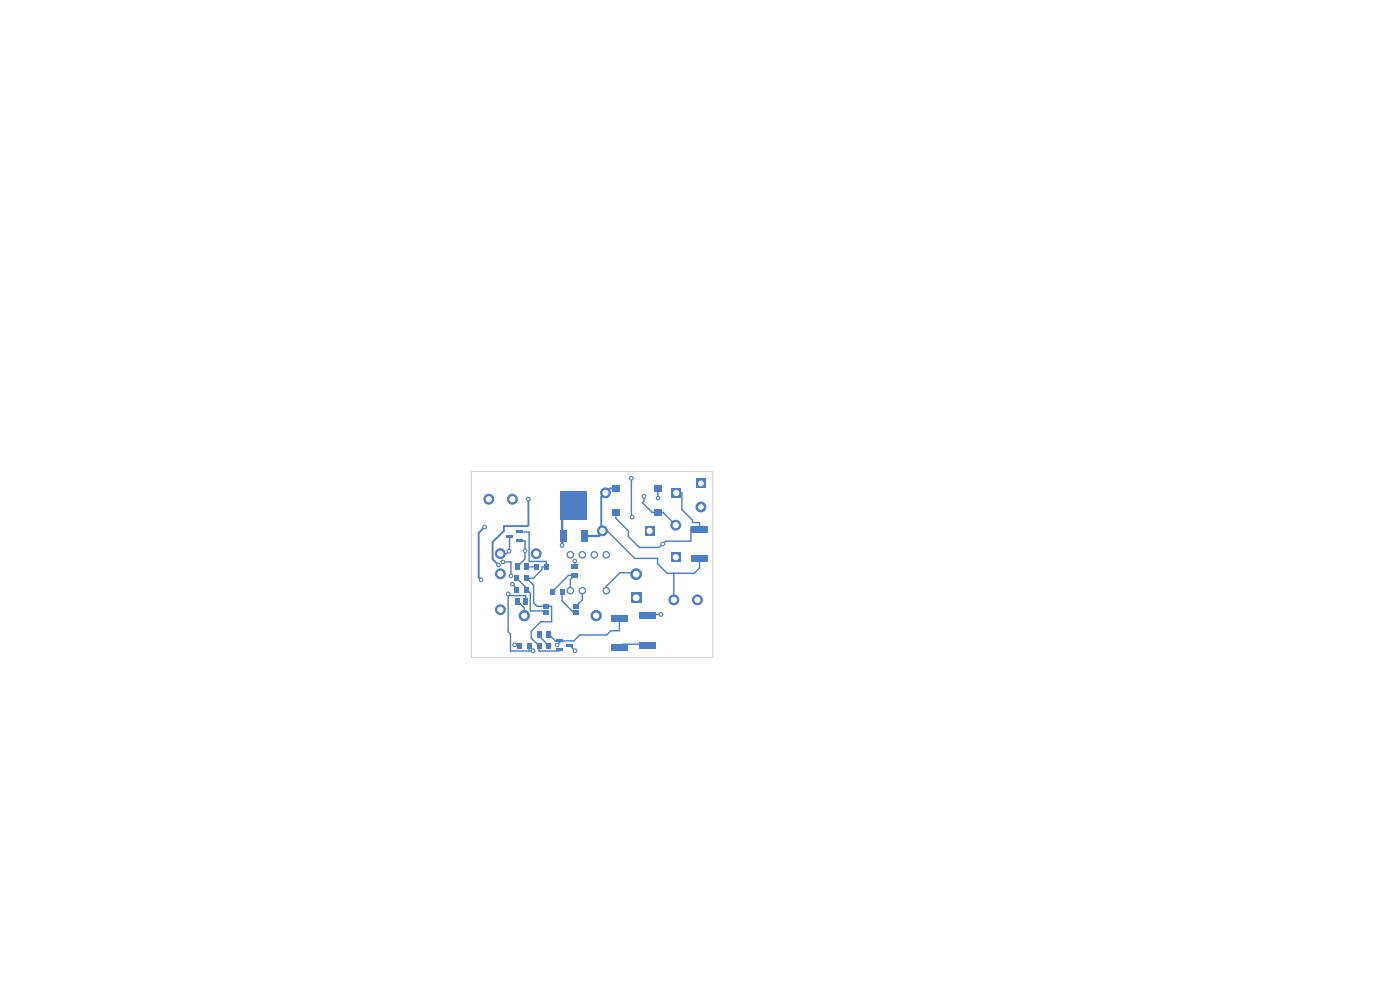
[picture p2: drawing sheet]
<svg xmlns="http://www.w3.org/2000/svg" width="297mm" height="210mm" viewBox="0 0 297 210" stroke-linecap="round" stroke-linejoin="round" font-family="sans-serif">
<path d="M147.6 101.5h2.1v2.1h-2.1z" fill="#4d7fc4"/>
<circle cx="148.7" cy="107.5" r="1.05" fill="#4d7fc4" stroke="#4d7fc4" stroke-width=".21"/>
<path d="M142.4 103.5h2.1v2.1h-2.1z" fill="#4d7fc4"/>
<g fill="#4d7fc4" stroke="#4d7fc4" stroke-width=".21">
<circle cx="128.5" cy="104.5" r="1.05"/>
<circle cx="121" cy="125.3" r=".7"/>
<circle cx="123.5" cy="125.3" r=".7"/>
<circle cx="128.6" cy="125.3" r=".7"/>
<circle cx="128.6" cy="117.7" r=".7"/>
<circle cx="126.1" cy="117.7" r=".7"/>
<circle cx="123.5" cy="117.7" r=".7"/>
<circle cx="121" cy="117.7" r=".7"/>
<circle cx="147.9" cy="127.2" r="1.05"/>
<circle cx="142.9" cy="127.2" r="1.05"/>
<circle cx="103.7" cy="105.9" r="1.05"/>
<circle cx="108.7" cy="105.9" r="1.05"/>
</g>
<path d="M136.7 111.6h2.2v2.1h-2.2z" fill="#4d7fc4"/>
<g fill="#4d7fc4" stroke="#4d7fc4" stroke-width=".21">
<circle cx="127.8" cy="112.6" r="1.05"/>
<circle cx="126.5" cy="130.6" r="1.1"/>
<circle cx="111.2" cy="130.6" r="1.1"/>
</g>
<path d="M142.3 117.2h2.1v2.1h-2.1z" fill="#4d7fc4"/>
<circle cx="143.3" cy="111.4" r="1.05" fill="#4d7fc4" stroke="#4d7fc4" stroke-width=".21"/>
<path d="M133.8 125.7h2.3v2.3h-2.3z" fill="#4d7fc4"/>
<circle cx="135" cy="121.8" r="1.15" fill="#4d7fc4" stroke="#4d7fc4" stroke-width=".21"/>
<g fill="#4d7fc4">
<path d="M113.9 136.4h.9v1.2h-.9z"/>
<path d="M116 136.4h.9v1.2h-.9z"/>
<path d="M129.9 108.1h1.5v1.3h-1.5z"/>
<path d="M129.9 103h1.5v1.3h-1.5z"/>
<path d="M138.8 103h1.5v1.3h-1.5z"/>
<path d="M138.8 108.1h1.5v1.3h-1.5z"/>
<path d="M109.1 124.5h1v1.2h-1z"/>
<path d="M111.2 124.5h.9v1.2h-.9z"/>
<path d="M118.1 137.6h1.3v.6h-1.3z"/>
<path d="M118.1 135.7h1.3v.6h-1.3z"/>
<path d="M120.2 136.6h1.3v.6h-1.3z"/>
<path d="M135.5 130h3.5v1.3h-3.5z"/>
<path d="M135.5 136.3h3.5v1.3h-3.5z"/>
<path d="M146.6 111.6h3.5v1.4h-3.5z"/>
<path d="M146.6 117.8h3.5v1.4h-3.5z"/>
<path d="M115.5 119.7h.8v1.2h-.8z"/>
<path d="M113.3 119.7h1v1.2h-1z"/>
<path d="M109.7 136.4h.9v1.2h-.9z"/>
<path d="M111.8 136.4h.9v1.2h-.9z"/>
<path d="M115.3 129.4h1.3v.9h-1.3z"/>
<path d="M115.3 128.2h1.3v.9h-1.3z"/>
<path d="M121.6 128.2h1.2v.9h-1.2z"/>
<path d="M121.6 129.4h1.2v.9h-1.2z"/>
<path d="M116.7 124.9h.9v1.2h-.9z"/>
<path d="M118.8 124.9h.9v1.2h-.9z"/>
<path d="M121.3 121.6h1.3v.9h-1.3z"/>
<path d="M121.3 119.8h1.3v.9h-1.3z"/>
<path d="M123.4 112.5h1.3v2.4h-1.3z"/>
<path d="M118.9 104.2h5.6v6h-5.6z"/>
<path d="M118.8 112.5h1.3v2.4h-1.3z"/>
<path d="M109.3 126.9h.9v1.3h-.9z"/>
<path d="M111.1 126.9h.9v1.3h-.9z"/>
<path d="M109.1 122.1h1v1.2h-1z"/>
<path d="M111.2 122.1h.9v1.2h-.9z"/>
</g>
<g fill="#4d7fc4" stroke="#4d7fc4" stroke-width=".21">
<circle cx="106.1" cy="117.4" r="1.05"/>
<circle cx="113.8" cy="117.4" r="1.05"/>
</g>
<g fill="#4d7fc4">
<path d="M129.7 136.8h3.5v1.3h-3.5z"/>
<path d="M129.7 130.5h3.5v1.3h-3.5z"/>
</g>
<g fill="#4d7fc4" stroke="#4d7fc4" stroke-width=".21">
<circle cx="106.2" cy="121.7" r="1.05"/>
<circle cx="106.2" cy="129.3" r="1.05"/>
</g>
<g fill="#4d7fc4">
<path d="M113.9 133.9h1v1.3h-1z"/>
<path d="M115.8 133.9h1v1.3h-1z"/>
<path d="M111.1 119.6h1v1.3h-1z"/>
<path d="M109.2 119.6h1v1.3h-1z"/>
<path d="M109.5 112.6h1.3v.6h-1.3z"/>
<path d="M109.5 114.5h1.3v.6h-1.3z"/>
<path d="M107.4 113.5h1.3v.6h-1.3z"/>
</g>
<g fill="#4d7fc4" stroke="#4d7fc4" stroke-width=".21">
<circle cx="139.6" cy="105.6" r=".4"/>
<circle cx="102" cy="123" r=".4"/>
<circle cx="102.8" cy="111.8" r=".4"/>
<circle cx="111.4" cy="116.8" r=".4"/>
<circle cx="136.6" cy="105.3" r=".4"/>
<circle cx="133.9" cy="101.4" r=".4"/>
<circle cx="140.2" cy="130.4" r=".4"/>
<circle cx="134.1" cy="109.7" r=".4"/>
<circle cx="107.8" cy="126" r=".4"/>
<circle cx="122" cy="138.1" r=".4"/>
<circle cx="105.8" cy="119.9" r=".4"/>
<circle cx="112.1" cy="105.9" r=".4"/>
<circle cx="106.7" cy="119.2" r=".4"/>
<circle cx="108" cy="116.9" r=".4"/>
<circle cx="108.4" cy="122.2" r=".4"/>
<circle cx="113.1" cy="138.1" r=".4"/>
<circle cx="140.6" cy="115.4" r=".4"/>
<circle cx="119.2" cy="115.7" r=".4"/>
<circle cx="121.9" cy="119" r=".4"/>
<circle cx="108.7" cy="123.9" r=".4"/>
<circle cx="118.2" cy="136.8" r=".4"/>
<circle cx="109.2" cy="136.8" r=".4"/>
</g>
<g fill="none" stroke="#4d7fc4" stroke-width=".3">
<path d="M106.7 119.2h1.7v3M108.1 113.8v3l-.7 .7h-1.3M110.2 114.8h1.2v3.8l-1.7 1.7M110.2 112.9h2v6.2h3.7v1.2h-.9v.5l-1.8 1.9h-1.5l1.5 1.5v3.7l.7 .7h3.1v3.3h-2.3l-2 2v1.5l1.6 1.6v1.1h4.2l.2-.2M122 119v1.3M127.8 112.6h1l5.9 5.9h4.8v1.1l2 2h5.8l1.1-1.1v-1.5M133.9 101.5v8.1l.2 .1M136.6 105.3v1l-.3 .3 2 2.1h2.5l2.5 2.7M139.5 103.6l.1 2M143.4 104.6h1.3v3.5l2.2 2.3v.5h1.5v.9h-1.8v3h-5.4l-1.3 1.3h-4.3l-2.3-2.3v-1.2l-2.7-2.6v-1.3M108.7 123.9l.9 .9v.3M109.2 136.8l.2 .2h.7"/>
<path d="M109.6 122.7l2.1 2.1v.3l.8 .8v3.7h3.1l.3 .3M109.8 127.5l1.4 1.5v1.6M111.5 127.5v-1.1h-3.4l-.3-.4v8l.5 .5v3.6h4.8M111.6 120.3h2.2M112.2 137v1.1M114.4 134.5v.5l2 2M118.7 136v.3l-.5 .5M119.3 125.5v2l2.3 2.4h.6M120.8 136.9l1.2 1.2M121 125.3v-2.3l1-1h-1.4l-3.5 3.5M123.5 125.3v2l-1.3 1.3M131.4 131.2v2.6h-1.8l-.9 .9h-5.7l-1.3 1.3h-3.9l-1.5-1.5"/>
<path d="M134.9 121.5h-3.4l-2.9 2.9v.9M137.3 130.4h2.9M137.3 136.7h-5.1l-.8 .8M142.9 121.6v5.7"/>
</g>
<path d="M102.8 111.8l-1.2 1.3v9.4l.4 .5M112.1 105.9v5.5l-.2 .2h-5v1l-2.4 2.4v3.6l1.3 1.3M130.6 103.6h-1.2l-1.9 1.9v6.9l.3 .2" fill="none" stroke="#4d7fc4" stroke-width=".4"/>
<path d="M119.3 107.2v8.5M127.8 112.6h.3l-1.1 1.1h-3" fill="none" stroke="#4d7fc4" stroke-width=".5"/>
<path d="M100 100h51.2v39.5h-51.2z" fill="none" stroke="#d0d2cd" stroke-width=".21"/>
<g fill="#fff" stroke="#fff" stroke-width=".21">
<circle cx="139.6" cy="105.6" r=".15"/>
<circle cx="102" cy="123" r=".15"/>
<circle cx="102.8" cy="111.8" r=".15"/>
<circle cx="111.4" cy="116.8" r=".15"/>
<circle cx="136.6" cy="105.3" r=".15"/>
<circle cx="134" cy="101.4" r=".15"/>
<circle cx="140.2" cy="130.3" r=".15"/>
<circle cx="134.1" cy="109.7" r=".15"/>
<circle cx="107.8" cy="126" r=".15"/>
<circle cx="122" cy="138" r=".15"/>
<circle cx="105.7" cy="119.9" r=".15"/>
<circle cx="112.1" cy="105.9" r=".15"/>
<circle cx="106.7" cy="119.2" r=".15"/>
<circle cx="108" cy="116.9" r=".15"/>
<circle cx="108.4" cy="122.2" r=".15"/>
<circle cx="113.1" cy="138" r=".15"/>
<circle cx="140.6" cy="115.4" r=".15"/>
<circle cx="119.3" cy="115.7" r=".15"/>
<circle cx="122" cy="119" r=".15"/>
<circle cx="108.7" cy="123.9" r=".15"/>
<circle cx="118.2" cy="136.8" r=".15"/>
<circle cx="109.2" cy="136.8" r=".15"/>
<circle cx="148.7" cy="102.6" r=".5"/>
<circle cx="148.7" cy="107.6" r=".5"/>
<circle cx="143.4" cy="104.6" r=".55"/>
<circle cx="128.4" cy="104.6" r=".55"/>
<circle cx="121" cy="125.3" r=".43"/>
<circle cx="123.5" cy="125.3" r=".43"/>
<circle cx="128.6" cy="125.3" r=".43"/>
<circle cx="128.6" cy="117.7" r=".43"/>
<circle cx="126.1" cy="117.7" r=".43"/>
<circle cx="123.5" cy="117.7" r=".43"/>
<circle cx="121" cy="117.7" r=".43"/>
<circle cx="148" cy="127.3" r=".55"/>
<circle cx="143" cy="127.3" r=".55"/>
<circle cx="103.7" cy="105.9" r=".55"/>
<circle cx="108.7" cy="105.9" r=".55"/>
<circle cx="137.8" cy="112.6" r=".55"/>
<circle cx="127.8" cy="112.6" r=".55"/>
<circle cx="126.5" cy="130.6" r=".55"/>
<circle cx="111.2" cy="130.6" r=".55"/>
<circle cx="143.4" cy="118.2" r=".55"/>
<circle cx="143.4" cy="111.4" r=".55"/>
<circle cx="134.9" cy="126.8" r=".6"/>
<circle cx="134.9" cy="121.8" r=".6"/>
<circle cx="106.1" cy="117.4" r=".55"/>
<circle cx="113.8" cy="117.4" r=".55"/>
<circle cx="106.1" cy="121.7" r=".55"/>
<circle cx="106.1" cy="129.3" r=".55"/>
</g>
</svg>
